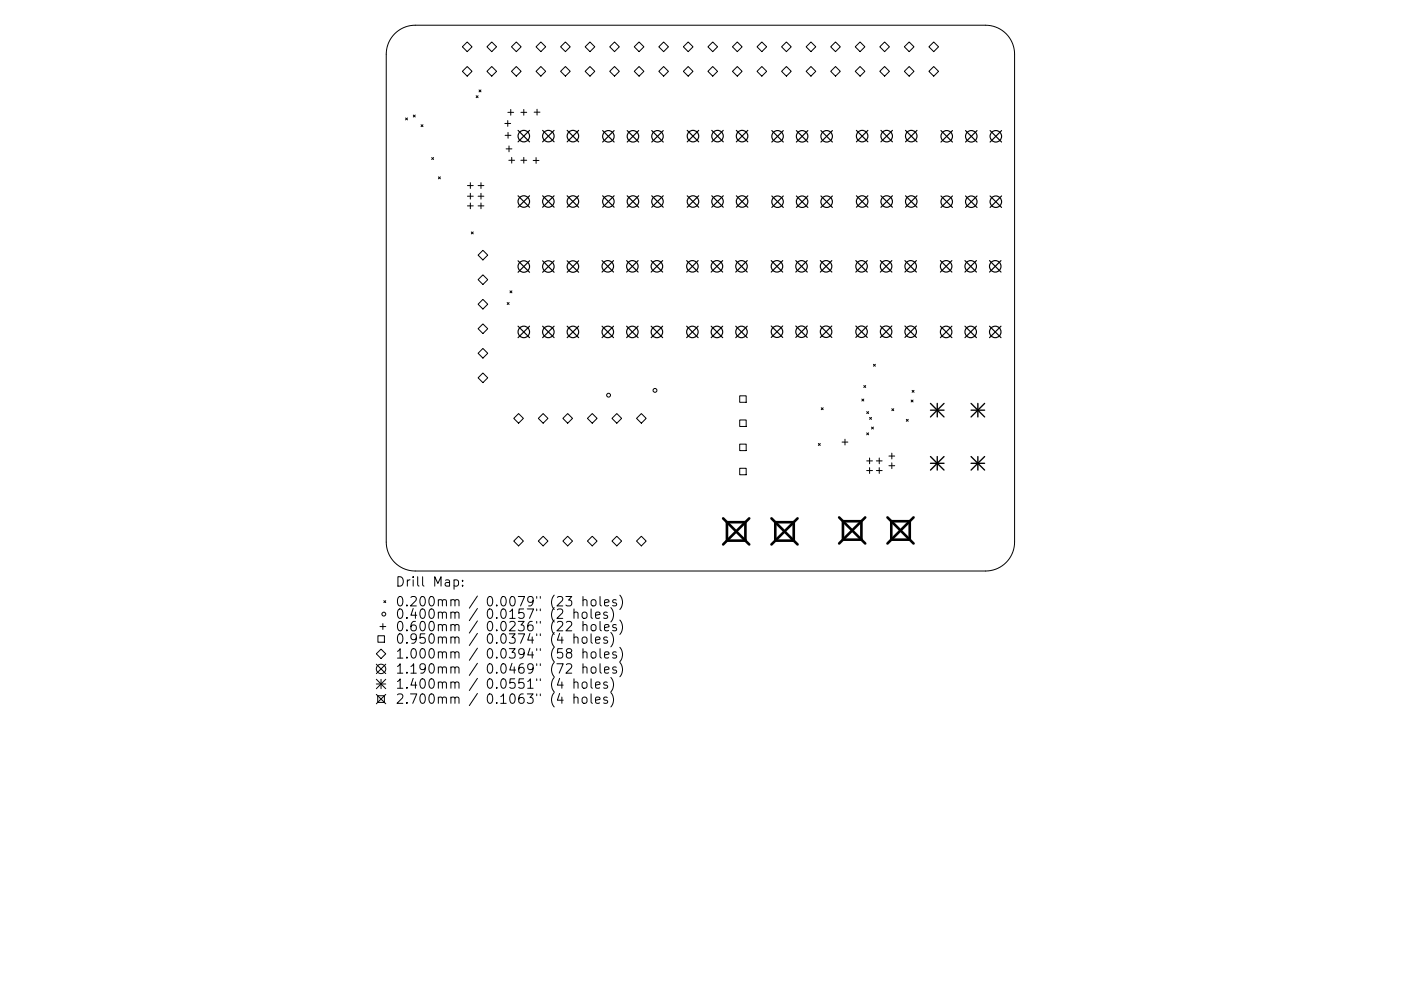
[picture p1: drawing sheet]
<svg xmlns="http://www.w3.org/2000/svg" width="297mm" height="210mm" viewBox="0 0 297 210" stroke-linecap="round" stroke-linejoin="round" font-family="sans-serif">
<defs><g id="words">
<g font-size="2.8">
<text x="83.8" y="124.5">Drill Map:</text>
<text x="83.8" y="128.7">0.200mm / 0.0079&quot; (23 holes)</text>
<text x="83.8" y="131.3">0.400mm / 0.0157&quot; (2 holes)</text>
<text x="83.8" y="133.9">0.600mm / 0.0236&quot; (22 holes)</text>
<text x="83.8" y="136.6">0.950mm / 0.0374&quot; (4 holes)</text>
<text x="83.8" y="139.7">1.000mm / 0.0394&quot; (58 holes)</text>
<text x="83.8" y="142.9">1.190mm / 0.0469&quot; (72 holes)</text>
<text x="83.8" y="146.1">1.400mm / 0.0551&quot; (4 holes)</text>
<text x="83.8" y="149.3">2.700mm / 0.1063&quot; (4 holes)</text>
</g>
</g></defs>
<g fill="none" stroke="#000" stroke-width=".21">
<path d="M83.7 7.2a6.2 6.2 0 0 1 4.3-1.8h121a6.1 6.1 0 0 1 6.1 6.1v103.5a6.1 6.1 0 0 1-6.1 6.2h-121a6.1 6.1 0 0 1-6.1-6.2v-103.5a6.1 6.1 0 0 1 1.8-4.3zM98 15.1l1.1-1 1 1-1 1.1zM99.1 8.9l1 1-1 1.1-1.1-1.1zM101.6 19.1l.4 .4M102 19.1l-.4 .4M103.2 9.9l1.1-1 1 1-1 1.1zM103.2 15.1l1.1-1 1 1-1 1.1zM108.4 15.1l1.1-1 1 1-1 1.1zM109.5 8.9l1 1-1 1.1-1.1-1.1zM113.6 9.9l1.1-1 1 1-1 1.1zM113.6 15.1l1.1-1 1 1-1 1.1zM118.9 15.1l1-1 1 1-1 1.1z"/>
<path d="M119.9 8.9l1 1-1 1.1-1-1.1zM124.1 9.9l1-1 1 1-1 1.1zM124.1 15.1l1-1 1 1-1 1.1zM129.3 15.1l1-1 1 1-1 1.1zM130.3 8.9l1 1-1 1.1-1-1.1zM134.5 9.9l1-1 1 1-1 1.1zM134.5 15.1l1-1 1 1-1 1.1zM139.7 15.1l1-1 1 1-1 1.1zM140.7 8.9l1 1-1 1.1-1-1.1zM144.9 9.9l1-1 1 1-1 1.1zM144.9 15.1l1-1 1 1-1 1.1zM150.1 15.1l1-1 1 1-1 1.1z"/>
<path d="M151.1 8.9l1 1-1 1.1-1-1.1zM155.3 9.9l1-1 1 1-1 1.1zM155.3 15.1l1-1 1 1-1 1.1zM160.5 9.9l1-1 1.1 1-1.1 1.1zM160.5 15.1l1-1 1.1 1-1.1 1.1zM165.7 15.1l1-1 1.1 1-1.1 1.1zM166.7 8.9l1.1 1-1.1 1.1-1-1.1zM170.9 9.9l1-1 1.1 1-1.1 1.1zM170.9 15.1l1-1 1.1 1-1.1 1.1zM176.1 15.1l1-1 1.1 1-1.1 1.1zM177.1 8.9l1.1 1-1.1 1.1-1-1.1zM181.3 9.9l1-1 1.1 1-1.1 1.1z"/>
<path d="M181.3 15.1l1-1 1.1 1-1.1 1.1zM186.5 15.1l1.1-1 1 1-1 1.1zM187.6 8.9l1 1-1 1.1-1.1-1.1zM191.7 9.9l1.1-1 1 1-1 1.1zM191.7 15.1l1.1-1 1 1-1 1.1zM196.9 15.1l1.1-1 1 1-1 1.1zM198 8.9l1 1-1 1.1-1.1-1.1zM86 25l.4 .4M86.4 25l-.4 .4M87.6 24.4l.4 .4M88 24.4l-.4 .4M89.3 26.5l.4 .4"/>
<path d="M89.7 26.5l-.4 .4M91.5 33.4l.4 .4M91.9 33.4l-.4 .4M93 37.5l.4 .4M93.4 37.5l-.4 .4M99.1 39.4h1.2M99.7 38.8v1.2M101 20.3l.4 .4M101.4 20.3l-.4 .4M101.4 39.4h1.2M102 38.8v1.2M107 26.2h1.3"/>
<path d="M107.1 28.7h1.2M107.3 31.6h1.2M107.7 25.6v1.2M107.7 23.8h1.2M107.7 28.1v1.2M107.9 34h1.2M107.9 31v1.2M108.3 23.2v1.3M108.5 33.4v1.2M110.4 23.8h1.3M110.4 34h1.3M111.1 23.2v1.3"/>
<path d="M111.1 33.4v1.2M113 34h1.3M113.2 23.8h1.3M113.7 33.4v1.3M113.9 23.2v1.2M99.1 41.6h1.2M99.1 43.7h1.2M99.7 41v1.2M99.7 43.1v1.2M99.9 49.2l.4 .4M100.3 49.2l-.4 .4M101.4 59.3l1-1 1 1-1 1.1z"/>
<path d="M101.4 41.6h1.2M101.4 43.7h1.2M102 41v1.2M102 43.1v1.2M102.4 53.1l1 1-1 1.1-1-1.1zM101.4 64.5l1-1 1 1-1 1.1zM101.4 69.7l1-1 1 1-1 1.1zM101.4 75l1-1.1 1 1.1-1 1zM107.5 64.2l.4 .4M107.9 64.2l-.4 .4M108.1 61.7l.4 .4M108.5 61.7l-.4 .4"/>
<path d="M185.2 77.3l.4 .4M185.6 77.3l-.4 .4M101.4 80.2l1-1.1 1 1.1-1 1zM108.9 88.8l1-1.1 1.1 1.1-1.1 1zM114.1 88.8l1.1-1.1 1 1.1-1 1zM119.3 88.8l1.1-1.1 1 1.1-1 1zM124.5 88.8l1.1-1.1 1 1.1-1 1zM129.7 88.8l1.1-1.1 1 1.1-1 1zM135 88.8l1-1.1 1 1.1-1 1zM156.8 84h1.4v1.4h-1.4zM156.8 89.1h1.4v1.4h-1.4zM156.8 94.2h1.4v1.4h-1.4z"/>
<path d="M156.8 99.4h1.4v1.3h-1.4zM173.5 94.1l.4 .4M173.9 94.1l-.4 .4M174.1 86.5l.4 .4M174.5 86.5l-.4 .4M178.5 93.8h1.3M179.2 93.2v1.2M182.7 84.7l.4 .4M183.1 84.7l-.4 .4M183.1 81.8l.4 .4M183.5 81.8l-.4 .4M183.8 87.3l.4 .4"/>
<path d="M183.8 91.8l.4 .5M183.8 97.8h1.2M183.8 99.8h1.2M184.2 87.3l-.4 .4M184.2 91.8l-.4 .5M184.4 88.6l.4 .4M184.4 97.2v1.2M184.4 99.2v1.2M184.8 88.6l-.4 .4M184.8 90.6l.4 .4M185.2 90.6l-.4 .4M185.8 97.8h1.2"/>
<path d="M185.8 99.8h1.2M186.4 97.2v1.2M186.4 99.2v1.2M188.5 96.8h1.2M188.5 98.8h1.2M189.1 86.7l.4 .4M189.1 96.1v1.3M189.1 98.2v1.2M189.5 86.7l-.4 .4M192.2 89l.4 .4M192.6 89l-.4 .4M193.2 84.9l.4 .4"/>
<path d="M193.4 82.8l.4 .4M193.6 84.9l-.4 .4M193.8 82.8l-.4 .4M108.9 114.8l1-1 1.1 1-1.1 1zM114.1 114.8l1.1-1 1 1-1 1zM119.3 114.8l1.1-1 1 1-1 1zM124.5 114.8l1.1-1 1 1-1 1zM129.7 114.8l1.1-1 1 1-1 1zM135 114.8l1-1 1 1-1 1zM79.8 138.7l1-1 1 1-1 1zM80.1 134.9h1.4v1.4h-1.4zM80.6 132.9h1.2"/>
<path d="M81.2 132.3v1.2M81.4 127.4l.4 .5M81.8 127.4l-.4 .5M96.3 123.1l.5-.1 .4 .4v.6l-.2 .3h-.7M98.1 124.2v.2M98.1 123.1v.2M120 126.6h1.2l-.6 .7a.54 .54 0 0 1 .6 .4v.5l-.2 .3-.7 .1-.3-.2M120.1 132l.3-.2 .6 .1a.54 .54 0 0 1 .1 .8l-1.1 1.1h1.2M120.5 138.5l-.4-.4 .1-.3 .3-.2 .5 .1 .2 .3-.1 .3-.8 .3-.2 .3 .1 .5 .3 .2 .5-.1 .2-.3-.1-.5-.3-.2M121.7 130.1a.5 .5 0 0 1 .9 0v1.1M121.7 135.3a.5 .5 0 0 1 .9 .1v1.1M121.7 129.2v2"/>
<path d="M121.7 134.5v2M123.5 130.1l.3-.2 .6 .2 .1 .7-.2 .3-.5 .1-.3-.2zM123.5 135.3l.3-.2 .6 .2 .1 .8-.2 .3-.5 .1-.3-.2zM123.6 127.4l.3-.2 .5 .1 .1 1.3M123.6 132.7l.3-.2 .5 .1 .1 1.2M123.6 138.5l.3-.2 .5 .1 .1 1.2M123.6 126.6v2M123.6 131.8v2M123.6 137.6v2M125.3 129.2v1.7l.3 .3M125.3 134.5v1.7l.3 .3M125.4 127.4l.3-.2a.54 .54 0 0 1 .7 .4l-.1 .8a.54 .54 0 0 1-.6 .2 .54 .54 0 0 1-.4-.4z"/>
<path d="M125.4 132.7a.54 .54 0 0 1 .5-.2 .54 .54 0 0 1 .5 .4l-.1 .7a.54 .54 0 0 1-.6 .2 .54 .54 0 0 1-.4-.3zM125.4 138.5a.54 .54 0 0 1 .5-.2 .54 .54 0 0 1 .5 .4l-.1 .7a.54 .54 0 0 1-.6 .2 .54 .54 0 0 1-.4-.4zM126.3 130.5l.9-.2-.1-.3-.5-.1-.3 .2 .1 1h.7M126.3 135.8l.9-.2-.1-.4-.5-.1-.3 .3 .1 1h.7M127.2 126.6v1.7l.3 .3M127.2 131.8v1.8l.3 .2M127.2 137.6v1.7l.3 .3M128.2 127.9l.9-.2-.1-.4-.5-.1-.3 .3 .1 1h.7M128.2 133.2l.9-.2-.1-.4-.5-.1-.3 .3 .1 .9h.7M128.2 139l.9-.2-.1-.4-.5-.1-.3 .3 .1 .9h.7M128.7 130l-.4-.1-.3 .2 .1 .3 .6 .2v.5h-.7M128.7 135.2l-.4-.1-.3 .3 .1 .3 .6 .2v.5h-.7"/>
<path d="M129.5 128.9a2.29 2.29 0 0 1 0 3.1M129.5 134.2a2.29 2.29 0 0 1 0 3M130.7 127.3l-.5-.1-.3 .3 .1 .3 .7 .2v.5h-.8M130.7 132.6l-.5-.1-.3 .3 .1 .3 .7 .2v.4h-.8M130.7 138.4l-.5-.1-.3 .3 .1 .3 .7 .2v.4h-.8M131.4 126.3a2.29 2.29 0 0 1 0 3M131.4 131.6a2.29 2.29 0 0 1 0 3M131.4 137.3a2.29 2.29 0 0 1 0 3.1M79.8 140.9l2 2M79.8 144.1l2 2M79.8 145.1h2M79.8 147.3l2 2"/>
<path d="M80.1 147.6h1.4v1.4h-1.4zM80.8 144.1v2M81.8 140.9l-2 2M81.8 144.1l-2 2M81.8 147.3l-2 2M120.1 141l.3-.2 .6 .1a.54 .54 0 0 1 .1 .8l-1.1 1.1h1.2M121.7 144.9l.3-.2 .5 .1 .1 1.2M121.7 148.1a.5 .5 0 0 1 .9 .1v1M121.7 144v2M121.7 147.2v2M123.5 144.9l.3-.2a.54 .54 0 0 1 .7 .4l-.1 .7-.6 .2-.4-.4zM123.5 148.1l.3-.2 .6 .2 .1 .7-.2 .3-.5 .1-.3-.2z"/>
<path d="M123.6 141.7l.3-.2 .5 .1 .1 1.2M123.6 140.8v2M125.3 144v1.7l.3 .3M125.3 147.2v1.7l.3 .3M125.4 141.7a.54 .54 0 0 1 .5-.2 .54 .54 0 0 1 .5 .4l-.1 .7-.6 .2-.4-.4zM126.3 145.4l.9-.2-.1-.4-.5-.1-.3 .3 .1 .9h.7M126.3 148.6l.9-.2-.1-.4-.5-.1-.3 .3 .1 .9h.7M127.2 140.8v1.7l.3 .3M128.2 142.2l.9-.2-.1-.4-.5-.1-.3 .3 .1 .9h.7M128.7 144.8l-.4-.1-.3 .3 .1 .3 .6 .2v.4h-.7M128.7 148l-.4-.1-.3 .3 .1 .3 .6 .2v.4h-.7M129.5 143.7a2.29 2.29 0 0 1 0 3.1"/>
<path d="M129.5 146.9a2.29 2.29 0 0 1 0 3.1M130.7 141.6l-.5-.1-.3 .3 .1 .3 .7 .2v.4h-.8M131.4 140.5a2.29 2.29 0 0 1 0 3.1"/>
<circle cx="129" cy="83.8" r=".41"/>
<circle cx="138.9" cy="82.8" r=".41"/>
<circle cx="81.4" cy="130.3" r=".41"/>
<circle cx="80.8" cy="141.9" r="1"/>
</g>
<g fill="none" stroke="#000" stroke-width=".24">
<path d="M109.8 27.7l2.5 2.4M112.3 27.7l-2.5 2.4M115 27.7l2.5 2.4M117.5 27.7l-2.5 2.4M120.2 27.7l2.5 2.4M122.7 27.7l-2.5 2.4M127.8 27.7l2.4 2.4M130.2 27.7l-2.4 2.4M133 27.7l2.4 2.4M135.4 27.7l-2.4 2.4M138.2 27.7l2.4 2.4M140.6 27.7l-2.4 2.4"/>
<path d="M145.7 27.7l2.4 2.4M148.1 27.7l-2.4 2.4M150.9 27.7l2.4 2.4M153.3 27.7l-2.4 2.4M156.1 27.7l2.5 2.4M158.6 27.7l-2.5 2.4M163.6 27.7l2.5 2.4M166.1 27.7l-2.5 2.4M168.8 27.7l2.5 2.4M171.3 27.7l-2.5 2.4M174 27.7l2.5 2.4M176.5 27.7l-2.5 2.4"/>
<path d="M181.6 27.7l2.4 2.4M184 27.7l-2.4 2.4M186.8 27.7l2.4 2.4M189.2 27.7l-2.4 2.4M192 27.7l2.4 2.4M194.4 27.7l-2.4 2.4M199.5 27.7l2.4 2.4M201.9 27.7l-2.4 2.4M204.7 27.7l2.4 2.4M207.1 27.7l-2.4 2.4M209.9 27.7l2.5 2.4M212.4 27.7l-2.5 2.4"/>
<path d="M109.8 41.5l2.5 2.5M109.8 55.3l2.5 2.5M112.3 41.5l-2.5 2.5M112.3 55.3l-2.5 2.5M115 41.5l2.5 2.5M115 55.3l2.5 2.5M117.5 41.5l-2.5 2.5M117.5 55.3l-2.5 2.5M120.2 41.5l2.5 2.5M120.2 55.3l2.5 2.5M122.7 41.5l-2.5 2.5M122.7 55.3l-2.5 2.5"/>
<path d="M127.6 55.3l2.5 2.4M127.8 41.5l2.4 2.5M130.1 55.3l-2.5 2.4M130.2 41.5l-2.4 2.5M132.9 55.3l2.4 2.4M133 41.5l2.4 2.5M135.3 55.3l-2.4 2.4M135.4 41.5l-2.4 2.5M138.1 55.3l2.4 2.4M138.2 41.5l2.4 2.5M140.5 55.3l-2.4 2.4M140.6 41.5l-2.4 2.5"/>
<path d="M145.6 55.3l2.4 2.4M145.7 41.5l2.4 2.5M148 55.3l-2.4 2.4M148.1 41.5l-2.4 2.5M150.8 55.3l2.4 2.4M150.9 41.5l2.4 2.5M153.2 55.3l-2.4 2.4M153.3 41.5l-2.4 2.5M156 55.3l2.4 2.4M156.1 41.5l2.5 2.5M158.4 55.3l-2.4 2.4M158.6 41.5l-2.5 2.5"/>
<path d="M163.5 55.3l2.5 2.4M163.6 41.6l2.5 2.4M166 55.3l-2.5 2.4M166.1 41.6l-2.5 2.4M168.7 55.3l2.5 2.4M168.8 41.6l2.5 2.4M171.2 55.3l-2.5 2.4M171.3 41.6l-2.5 2.4M173.9 55.3l2.5 2.4M174 41.6l2.5 2.4M176.4 55.3l-2.5 2.4M176.5 41.6l-2.5 2.4"/>
<path d="M181.4 55.3l2.5 2.4M181.6 41.5l2.4 2.5M183.9 55.3l-2.5 2.4M184 41.5l-2.4 2.5M186.7 55.3l2.4 2.4M186.8 41.5l2.4 2.5M189.1 55.3l-2.4 2.4M189.2 41.5l-2.4 2.5M191.9 55.3l2.4 2.4M192 41.5l2.4 2.5M194.3 55.3l-2.4 2.4M194.4 41.5l-2.4 2.5"/>
<path d="M199.4 55.3l2.4 2.4M199.5 41.6l2.4 2.4M201.8 55.3l-2.4 2.4M201.9 41.6l-2.4 2.4M204.6 55.3l2.4 2.4M204.7 41.6l2.4 2.4M207 55.3l-2.4 2.4M207.1 41.6l-2.4 2.4M209.8 55.3l2.4 2.4M209.9 41.6l2.5 2.4M212.2 55.3l-2.4 2.4M212.4 41.6l-2.5 2.4"/>
<path d="M109.8 69.2l2.5 2.4M112.3 69.2l-2.5 2.4M115 69.2l2.5 2.4M117.5 69.2l-2.5 2.4M120.2 69.2l2.5 2.4M122.7 69.2l-2.5 2.4M127.6 69.2l2.5 2.4M130.1 69.2l-2.5 2.4M132.9 69.2l2.4 2.4M135.3 69.2l-2.4 2.4M138.1 69.2l2.4 2.4M140.5 69.2l-2.4 2.4"/>
<path d="M145.6 69.2l2.4 2.4M148 69.2l-2.4 2.4M150.8 69.2l2.4 2.4M153.2 69.2l-2.4 2.4M156 69.2l2.4 2.4M158.4 69.2l-2.4 2.4M163.5 69.2l2.5 2.4M166 69.2l-2.5 2.4M168.7 69.2l2.5 2.4M171.2 69.2l-2.5 2.4M173.9 69.2l2.5 2.4M176.4 69.2l-2.5 2.4"/>
<path d="M181.4 69.2l2.5 2.4M183.9 69.2l-2.5 2.4M186.7 69.2l2.4 2.4M189.1 69.2l-2.4 2.4M191.9 69.2l2.4 2.4M194.3 69.2l-2.4 2.4M199.4 69.2l2.4 2.4M201.8 69.2l-2.4 2.4M204.6 69.2l2.4 2.4M207 69.2l-2.4 2.4M209.8 69.2l2.4 2.4M212.2 69.2l-2.4 2.4"/>
<circle cx="111.1" cy="28.9" r="1.22"/>
<circle cx="116.3" cy="28.9" r="1.22"/>
<circle cx="121.5" cy="28.9" r="1.22"/>
<circle cx="129" cy="28.9" r="1.22"/>
<circle cx="134.2" cy="28.9" r="1.22"/>
<circle cx="139.4" cy="28.9" r="1.22"/>
<circle cx="146.9" cy="28.9" r="1.22"/>
<circle cx="152.1" cy="28.9" r="1.22"/>
<circle cx="157.3" cy="28.9" r="1.22"/>
<circle cx="164.9" cy="28.9" r="1.22"/>
<circle cx="170.1" cy="28.9" r="1.22"/>
<circle cx="175.3" cy="28.9" r="1.22"/>
<circle cx="182.8" cy="28.9" r="1.22"/>
<circle cx="188" cy="28.9" r="1.22"/>
<circle cx="193.2" cy="28.9" r="1.22"/>
<circle cx="200.7" cy="28.9" r="1.22"/>
<circle cx="205.9" cy="28.9" r="1.22"/>
<circle cx="211.1" cy="28.9" r="1.22"/>
<circle cx="111.1" cy="56.5" r="1.22"/>
<circle cx="111.1" cy="42.8" r="1.22"/>
<circle cx="116.3" cy="56.5" r="1.22"/>
<circle cx="116.3" cy="42.8" r="1.22"/>
<circle cx="121.5" cy="56.5" r="1.22"/>
<circle cx="121.5" cy="42.8" r="1.22"/>
<circle cx="128.9" cy="56.5" r="1.22"/>
<circle cx="129" cy="42.8" r="1.22"/>
<circle cx="134.1" cy="56.5" r="1.22"/>
<circle cx="134.2" cy="42.8" r="1.22"/>
<circle cx="139.3" cy="56.5" r="1.22"/>
<circle cx="139.4" cy="42.8" r="1.22"/>
<circle cx="146.8" cy="56.5" r="1.22"/>
<circle cx="146.9" cy="42.8" r="1.22"/>
<circle cx="152" cy="56.5" r="1.22"/>
<circle cx="152.1" cy="42.8" r="1.22"/>
<circle cx="157.2" cy="56.5" r="1.22"/>
<circle cx="157.3" cy="42.8" r="1.22"/>
<circle cx="164.7" cy="56.5" r="1.22"/>
<circle cx="164.9" cy="42.8" r="1.22"/>
<circle cx="169.9" cy="56.5" r="1.22"/>
<circle cx="170.1" cy="42.8" r="1.22"/>
<circle cx="175.1" cy="56.5" r="1.22"/>
<circle cx="175.3" cy="42.8" r="1.22"/>
<circle cx="182.7" cy="56.5" r="1.22"/>
<circle cx="182.8" cy="42.8" r="1.22"/>
<circle cx="187.9" cy="56.5" r="1.22"/>
<circle cx="188" cy="42.8" r="1.22"/>
<circle cx="193.1" cy="56.5" r="1.22"/>
<circle cx="193.2" cy="42.8" r="1.22"/>
<circle cx="200.6" cy="56.5" r="1.22"/>
<circle cx="200.7" cy="42.8" r="1.22"/>
<circle cx="205.8" cy="56.5" r="1.22"/>
<circle cx="205.9" cy="42.8" r="1.22"/>
<circle cx="211" cy="56.5" r="1.22"/>
<circle cx="211.1" cy="42.8" r="1.22"/>
<circle cx="111.1" cy="70.4" r="1.22"/>
<circle cx="116.3" cy="70.4" r="1.22"/>
<circle cx="121.5" cy="70.4" r="1.22"/>
<circle cx="128.9" cy="70.4" r="1.22"/>
<circle cx="134.1" cy="70.4" r="1.22"/>
<circle cx="139.3" cy="70.4" r="1.22"/>
<circle cx="146.8" cy="70.4" r="1.22"/>
<circle cx="152" cy="70.4" r="1.22"/>
<circle cx="157.2" cy="70.4" r="1.22"/>
<circle cx="164.7" cy="70.4" r="1.22"/>
<circle cx="169.9" cy="70.4" r="1.22"/>
<circle cx="175.1" cy="70.4" r="1.22"/>
<circle cx="182.7" cy="70.4" r="1.22"/>
<circle cx="187.9" cy="70.4" r="1.22"/>
<circle cx="193.1" cy="70.4" r="1.22"/>
<circle cx="200.6" cy="70.4" r="1.22"/>
<circle cx="205.8" cy="70.4" r="1.22"/>
<circle cx="211" cy="70.4" r="1.22"/>
</g>
<g fill="none" stroke="#000" stroke-width=".29">
<path d="M197.3 85.6l2.8 2.9M197.3 87h2.8M197.3 96.9l2.8 2.8M197.3 98.3h2.8M198.7 85.6v2.9M198.7 96.9v2.8M200.1 85.6l-2.8 2.9M200.1 96.9l-2.8 2.8M205.9 87h2.9M205.9 98.3h2.9M205.9 85.6l2.9 2.9M205.9 96.9l2.9 2.8"/>
<path d="M207.3 85.6v2.9M207.3 96.9v2.8M208.8 85.6l-2.9 2.9M208.8 96.9l-2.9 2.8"/>
</g>
<path d="M153.3 110l5.6 5.5M154.1 110.8h3.9v3.9h-3.9zM158.9 110l-5.6 5.5M163.6 110l5.5 5.5M164.4 110.8h3.9v3.9h-3.9zM169.1 110l-5.5 5.5M177.9 109.8l5.5 5.5M178.7 110.6h3.9v3.9h-3.9zM183.4 109.8l-5.5 5.5M188.2 109.8l5.5 5.5M189 110.6h3.9v3.9h-3.9zM193.7 109.8l-5.5 5.5" fill="none" stroke="#000" stroke-width=".55"/>
<use href="#words"/>
</svg>
